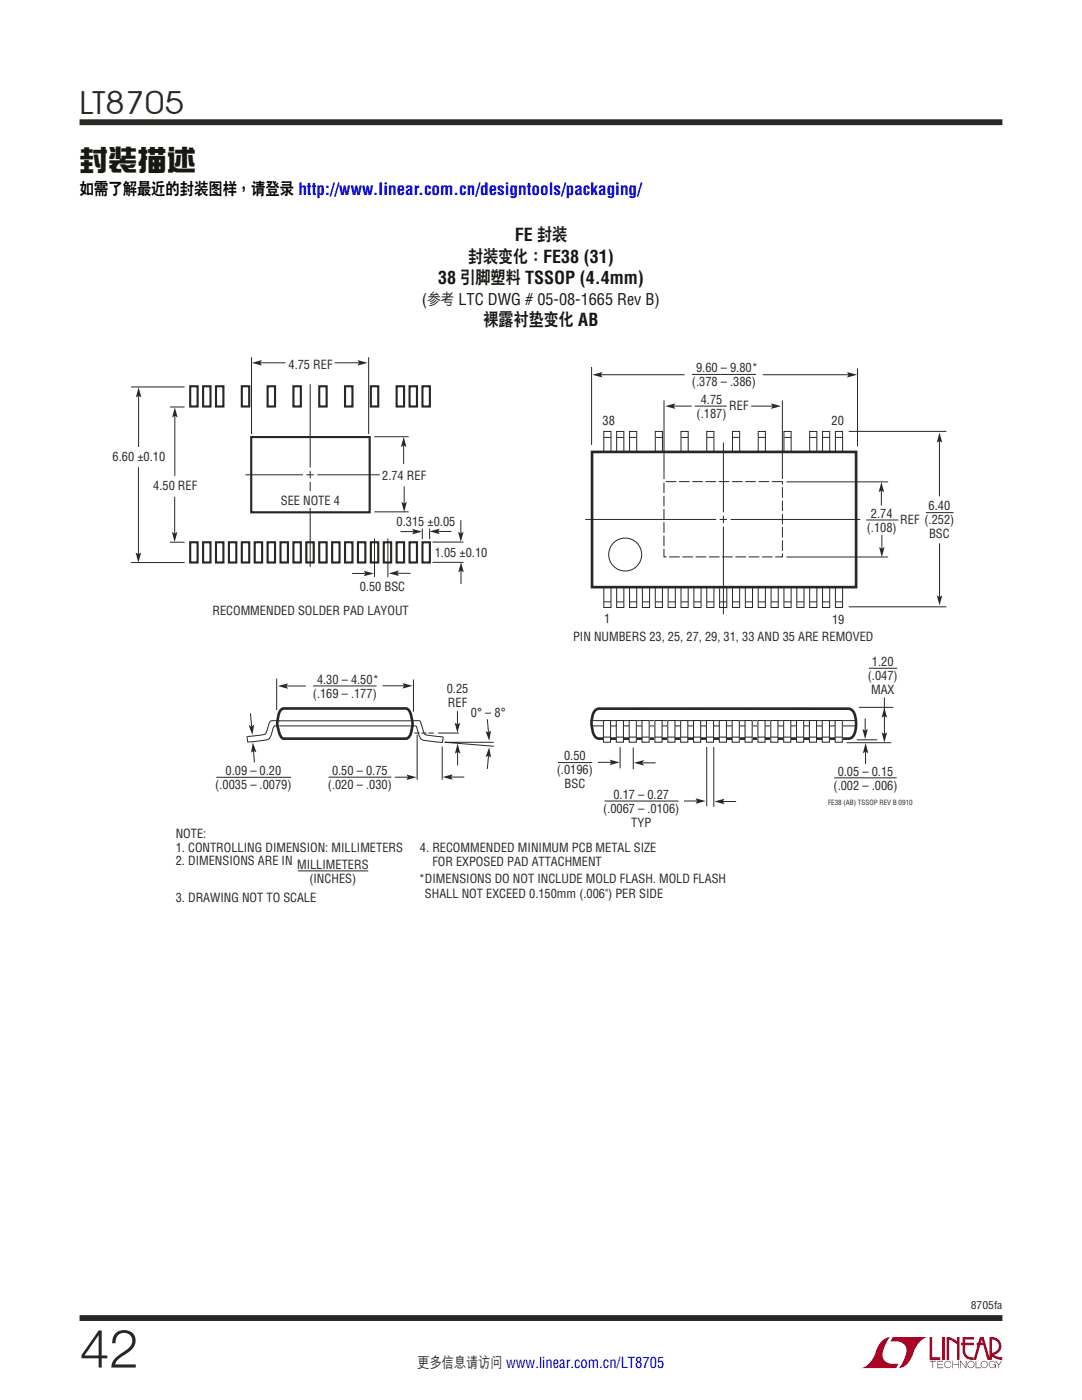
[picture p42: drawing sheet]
<svg xmlns="http://www.w3.org/2000/svg" width="216mm" height="279mm" viewBox="0 0 216 279" stroke-linecap="round" stroke-linejoin="round" font-family="sans-serif">
<defs><g id="words">
<text font-size="10.6" fill="#282723" x="15.9" y="272.9">42</text>
<text font-size="6.3" fill="#282723" x="15.9" y="22.8">LT8705</text>
<text font-size="5.8" fill="#181713" x="15.8" y="34.1">封裝描述</text>
<g font-size="3.5" fill="#181713">
<text x="93.4" y="52.4">封裝變化：FE38 (31)</text>
<text x="102.7" y="48.2">FE 封裝</text>
<text x="87.4" y="56.7">38 引腳塑料 TSSOP (4.4mm)</text>
<text x="96.5" y="65.1">裸露襯墊變化 AB</text>
</g>
<text font-size="3.4" x="15.9" y="38.8">如需瞭解最近的封裝圖樣，請登錄 http://www.linear.com.cn/designtools/packaging/</text>
<text font-size="3.2" fill="#181713" x="84.2" y="60.9">(參考 LTC DWG # 05-08-1665 Rev B)</text>
<text font-size="3" fill="#282723" x="83.3" y="273.1">更多信息請訪問 www.linear.com.cn/LT8705</text>
<g font-size="2.5" fill="#282723">
<text x="57.6" y="73.6">4.75 REF</text>
<text x="138.1" y="77.1">(.378 – .386)</text>
<text x="138.9" y="74.3">9.60 – 9.80*</text>
<text x="139" y="83.4">(.187)</text>
<text x="139.8" y="80.6">4.75</text>
<text x="145.5" y="81.8">REF</text>
<text x="120.2" y="84.9">38</text>
<text x="165.9" y="84.9">20</text>
<text x="22.5" y="92">6.60 ±0.10</text>
<text x="76.3" y="95.8">2.74 REF</text>
<text x="30.6" y="97.8">4.50 REF</text>
<text x="56" y="100.7">SEE NOTE 4</text>
<text x="185.3" y="101.8">6.40</text>
<text x="79.1" y="104.9">0.315 ±0.05</text>
<text x="173" y="106.2">(.108)</text>
<text x="173.8" y="103.3">2.74</text>
<text x="179.6" y="104.6">REF (.252)</text>
<text x="185.4" y="107.4">BSC</text>
<text x="86.8" y="111.1">1.05 ±0.10</text>
<text x="71.8" y="118">0.50 BSC</text>
<text x="42.4" y="122.7">RECOMMENDED SOLDER PAD LAYOUT</text>
<text x="120.6" y="124.4">1</text>
<text x="166" y="124.5">19</text>
<text x="114.3" y="127.9">PIN NUMBERS 23, 25, 27, 29, 31, 33 AND 35 ARE REMOVED</text>
<text x="63.3" y="136.5">4.30 – 4.50*</text>
<text x="173.2" y="135.7">(.047)</text>
<text x="174" y="132.9">1.20</text>
<text x="62.4" y="139.3">(.169 – .177)</text>
<text x="89.1" y="138.3">0.25</text>
<text x="89.4" y="141.2">REF</text>
<text x="94" y="143.1">0° – 8°</text>
<text x="173.8" y="138.5">MAX</text>
<text x="45" y="154.7">0.09 – 0.20</text>
<text x="66.3" y="154.7">0.50 – 0.75</text>
<text x="111.1" y="154.5">(.0196)</text>
<text x="112.6" y="151.7">0.50</text>
<text x="167.2" y="154.8">0.05 – 0.15</text>
<text x="43" y="157.5">(.0035 – .0079)</text>
<text x="65.4" y="157.5">(.020 – .030)</text>
<text x="112.7" y="157.3">BSC</text>
<text x="122.4" y="159.4">0.17 – 0.27</text>
<text x="166.3" y="157.6">(.002 – .006)</text>
<text x="35.1" y="167.2">NOTE:</text>
<text x="120.3" y="162.3">(.0067 – .0106)</text>
<text x="126" y="165.1">TYP</text>
<text x="35.1" y="170">1. CONTROLLING DIMENSION: MILLIMETERS</text>
<text x="35.1" y="172.7">2. DIMENSIONS ARE IN</text>
<text x="59.3" y="173.4">MILLIMETERS</text>
<text x="83.8" y="170">4. RECOMMENDED MINIMUM PCB METAL SIZE</text>
<text x="86.3" y="172.8">FOR EXPOSED PAD ATTACHMENT</text>
<text x="61.7" y="176.2">(INCHES)</text>
<text x="83.6" y="176.3">*DIMENSIONS DO NOT INCLUDE MOLD FLASH. MOLD FLASH</text>
<text x="84.8" y="179.1">SHALL NOT EXCEED 0.150mm (.006&quot;) PER SIDE</text>
<text x="35.1" y="180">3. DRAWING NOT TO SCALE</text>
</g>
<text font-size="2.1" fill="#282723" x="193.7" y="261.2">8705fa</text>
<text font-size="1.4" fill="#282723" x="165.2" y="160.7">FE38 (AB) TSSOP REV B 0910</text>
</g></defs>
<g fill="#a90023">
<path d="M185.5 266.8h.5v4.1h1.6v.5h-2.1z"/>
<path d="M176.2 267.4l1-.5h.5h-.1a6.2 6.2 0 0 0-1.4 4 2.58 2.58 0 0 0 3.1 1.3l-.5 .8h-6.9a4.9 4.9 0 0 0 3-3.8l.4-.7z"/>
<path d="M178.1 266.9h7a4.9 4.9 0 0 0-3.1 3.7 3.2 3.2 0 0 1-2.7 2.4h.1a6.2 6.2 0 0 0 1.4-4.1 2.58 2.58 0 0 0-3.1-1.2z"/>
<path d="M188 266.8h.5v4.6h-.5z"/>
<path d="M188.9 266.8l1 .2 1.1 .7v-.9h.5v4.6h-.5v-3.1l-1.6-.9v4h-.5z"/>
<path d="M185.5 271.6h1.3v.1h-.6v1.3h-.1v-1.3h-.6z"/>
<path d="M187 271.6h1.2v.1h-1v.5h.9v.2h-.9v.5h1v.1h-1.2z"/>
<path d="M190 271.6h.2v.6h1v-.6h.1v1.4h-.1v-.6h-1v.6h-.2z"/>
<path d="M191.6 271.6h.1l1 1.2v-1.2h.1v1.4l-1.1-1.2v1.2h-.1z"/>
<path d="M194.7 271.6h.1v1.3h.9v.1h-1z"/>
<path d="M198.6 271.6h.2l.5 .7 .5-.7h.2l-.6 .8v.6h-.2v-.6z"/>
<path d="M192.1 266.8h2.2v.5h-1.7v.7h1.7v.5h-1.7v1.1a1.32 1.32 0 0 0 1.7 1.3v.5l1.2-4.6h.8l1.1 4.1v-4.1a1.84 1.84 0 0 1 2.4 1.4 1.84 1.84 0 0 1-1.5 2.2l.8 .4 .9 .1v.5l-1.2-.2-1-.6v-.6a1.34 1.34 0 0 0 1.5-1.2 1.34 1.34 0 0 0-1.4-1.5v4.1h-.9l-.8-2.9h-1.3v-.5h1.2l-.2-.7-1.1 4.1a2.06 2.06 0 0 1-2.7-1.3v-1.6h-.4v-.5h.4z"/>
<path d="M193.2 271.8a.72 .72 0 0 1 1.2 .1 .72 .72 0 0 1-.4 1.1 .72 .72 0 0 1-1-.7h.2a.59 .59 0 0 0 .8 .5 .59 .59 0 0 0 .2-.9 .59 .59 0 0 0-1 .2v.2h-.2z"/>
<path d="M195.9 271.8a.72 .72 0 0 1 1.1 .1 .72 .72 0 0 1-.4 1.1 .72 .72 0 0 1-.9-.7h.1a.59 .59 0 0 0 .8 .5 .59 .59 0 0 0 .2-.9 .59 .59 0 0 0-.9 .2l-.1 .2h-.1z"/>
<path d="M197.5 271.8a.72 .72 0 0 1 1.2 .2h-.2a.59 .59 0 0 0-.9-.1 .59 .59 0 0 0 .1 .9 .59 .59 0 0 0 .9-.4h-.5v-.1h.6v.7h-.1v-.3a.73 .73 0 0 1-1.1 .2 .73 .73 0 0 1 0-1.1z"/>
<path d="M188.6 271.8a.71 .71 0 0 1 1.2 .3h-.1a.59 .59 0 0 0-.9-.3 .59 .59 0 0 0-.1 1 .59 .59 0 0 0 1-.3h.1a.73 .73 0 0 1-1.1 .4 .73 .73 0 0 1-.1-1.1z"/>
</g>
<path d="M15.9 24.4h184.1M15.9 263h184.1" fill="none" stroke="#282723" stroke-width="1.2" stroke-linecap="butt"/>
<path d="M138.6 81h6.4z" fill="#fff"/>
<path d="M138.6 81h6.4M43.2 155.1h14.9M65.6 155.1h12.5M78.8 155.1h2.6M83.2 146.6v9M88.2 149v6.6M98.5 148.1h-9.8l9.8 .8" fill="none" stroke="#282723" stroke-width=".2"/>
<path d="M81.1 154.6l2 .5-2 .6 .3-.6z" fill="#282723"/>
<path d="M97.2 143.5l.3 2.7" fill="none" stroke="#282723" stroke-width=".2"/>
<path d="M96.9 145.9l.6 .3 .5-.4-.4 2z" fill="#282723"/>
<path d="M50 142.4l.2 2.6" fill="none" stroke="#282723" stroke-width=".2"/>
<path d="M49.6 144.7l.6 .3 .5-.4-.3 2.1z" fill="#282723"/>
<path d="M50.6 149.9l.2 2.3" fill="none" stroke="#282723" stroke-width=".2"/>
<path d="M50.4 148.2l.8 1.9-.6-.2-.5 .3z" fill="#282723"/>
<path d="M97.5 150.8l-.3 2.7" fill="none" stroke="#282723" stroke-width=".2"/>
<path d="M97.6 149.2l.4 2-.5-.4-.6 .3z" fill="#282723"/>
<path d="M55.2 135.4v6.3M57.1 136.9h3.9M82.5 135.6v6.5" fill="none" stroke="#282723" stroke-width=".2"/>
<path d="M55.5 136.9l2-.5-.4 .5 .4 .6z" fill="#282723"/>
<path d="M76.3 136.9h4.3" fill="none" stroke="#282723" stroke-width=".2"/>
<path d="M80.3 136.3l2 .6-2 .5 .3-.5z" fill="#282723"/>
<g fill="none" stroke="#282723" stroke-width=".2">
<path d="M120.5 86.1h1.4v35.1h-1.4zM120.5 87.3h1.4M123 86.1h1.5v35.1h-1.5zM123.1 87.3h1.4M125.6 86.1h1.5v35.1h-1.5zM125.7 87.3h1.4M128.2 91.3h1.4v29.9h-1.4zM128.3 92.5h1.3M130.8 86.1h1.4v35.1h-1.4zM130.8 87.3h1.4M133.3 91.3h1.5v29.9h-1.5zM133.4 92.5h1.4"/>
<path d="M135.9 86.1h1.4v35.1h-1.4zM136 87.3h1.3M138.5 91.3h1.4v29.9h-1.4zM138.5 92.5h1.4M141 86.1h1.5v35.1h-1.5zM141.1 87.3h1.4M143.6 91.2h1.4v30h-1.4zM143.7 92.4h1.3M146.2 86.1h1.4v35.1h-1.4zM146.2 87.3h1.4M148.7 91.3h1.5v29.9h-1.5zM148.8 92.4h1.4"/>
<path d="M151.3 86.1h1.4v35.1h-1.4zM151.4 87.3h1.3M153.9 91.1h1.4v30.1h-1.4zM153.9 92.3h1.4M156.4 86.1h1.5v35.1h-1.5zM156.5 87.3h1.4M159 91.2h1.4v30h-1.4zM159.1 92.4h1.3M161.6 86.1h1.4v35.1h-1.4zM161.6 87.3h1.4M164.1 86.1h1.5v35.1h-1.5zM164.2 87.3h1.4"/>
<path d="M166.7 86.1h1.4v35.1h-1.4zM166.8 87.3h1.3M62.4 136.9h12.7M120.5 120.1h1.4M123.1 120.1h1.4M125.7 120.1h1.4M128.3 120.1h1.3M130.8 120.1h1.4M133.4 120.1h1.4M136 120.1h1.3M138.5 120.1h1.4M141.1 120.1h1.4"/>
<path d="M143.7 120.1h1.3M146.2 120.1h1.4M148.8 120.1h1.4M151.4 120.1h1.3M153.9 120.1h1.4M156.5 120.1h1.4M159.1 120.1h1.3M161.6 120.1h1.4M164.2 120.1h1.4M166.8 120.1h1.3M55.6 143.9h26.4M55.7 144.9h26.3"/>
<path d="M82.2 144.9l.9 .1 .2 .6a2.63 2.63 0 0 0 1.1 2.1l3.8 .5M82.2 143.8h1.5a4.5 4.5 0 0 1 .8 2.2l.1 .4a1.23 1.23 0 0 0 1.3 .4l2.5 .3M88.4 147l-.1 1.3"/>
</g>
<path d="M56.2 141.6l.4-.2h24.4a1.98 1.98 0 0 1 1.2 1.8 4.9 4.9 0 0 1-.8 4.1l-.4 .1h-24.4a2.58 2.58 0 0 1-1.2-2.2 4.9 4.9 0 0 1 .8-3.6z" fill="none" stroke="#282723" stroke-width=".53"/>
<path d="M118.1 90.2h52.7v27h-52.7z" fill="#fff"/>
<path d="M118.1 90.2h52.7v27h-52.7z" fill="none" stroke="#282723" stroke-width=".53"/>
<path d="M187.5 108.4v10.7" fill="none" stroke="#282723" stroke-width=".2"/>
<path d="M186.9 118.8l.6 .3 .5-.3-.5 2z" fill="#282723"/>
<path d="M187.5 88v11.1" fill="none" stroke="#282723" stroke-width=".2"/>
<path d="M187.5 86.3l.5 2-.5-.3-.6 .3z" fill="#282723"/>
<path d="M119.9 74.8h16.7M169.4 86.1h19.4M169.4 121.1h19.4" fill="none" stroke="#282723" stroke-width=".2"/>
<path d="M118.2 74.8l2-.5-.3 .5 .3 .5z" fill="#282723"/>
<path d="M118 73.2v15.6M152.2 74.8h17.4M171.1 73.5v15.6" fill="none" stroke="#282723" stroke-width=".2"/>
<path d="M169 74.3l2 .5-2 .5 .3-.5z" fill="#282723"/>
<g fill="none" stroke="#282723" stroke-width=".2">
<path d="M138.1 74.7h12.7M118.2 143.8h52.4M118.2 144.9h52.4M126.4 149.2v4.3"/>
<circle cx="124.7" cy="110.7" r="3.3"/>
</g>
<path d="M119 141.6l.9-.2h48a2.4 2.4 0 0 1 2.4 .7 5.7 5.7 0 0 1 0 4.8 2.51 2.51 0 0 1-2.3 .5h-45.8a8.7 8.7 0 0 1-3.2-.2 5.1 5.1 0 0 1-.4-5.2z" fill="none" stroke="#282723" stroke-width=".53"/>
<path d="M176.5 141.3l.5 1.9-.5-.3-.6 .3z" fill="#282723"/>
<path d="M176.5 139.2v7.3" fill="none" stroke="#282723" stroke-width=".2"/>
<path d="M175.9 146.2l.6 .3 .5-.3-.5 1.9z" fill="#282723"/>
<path d="M173.4 133.4h5.6M171.4 141.2h6.8M172.6 143.3v2.5" fill="none" stroke="#282723" stroke-width=".2"/>
<path d="M172.1 145.5l.5 .3 .6-.3-.6 2z" fill="#282723"/>
<path d="M172.7 150v2.5" fill="none" stroke="#282723" stroke-width=".2"/>
<path d="M172.7 148.4l.6 1.9-.6-.3-.5 .3z" fill="#282723"/>
<path d="M128.2 152.2h2.6M166.5 155.2h12.4M168.9 148.2h8.9M171 147.7h4.1" fill="none" stroke="#282723" stroke-width=".2"/>
<path d="M126.5 152.2l2-.5-.3 .5 .3 .6z" fill="#282723"/>
<path d="M90 155.1h2.6" fill="none" stroke="#282723" stroke-width=".2"/>
<path d="M88.3 155.1l2-.6-.3 .6 .3 .5z" fill="#282723"/>
<path d="M91.3 150.1v2.6" fill="none" stroke="#282723" stroke-width=".2"/>
<path d="M91.3 148.4l.6 2-.6-.3-.5 .3z" fill="#282723"/>
<path d="M91.3 141.9v2.7" fill="none" stroke="#282723" stroke-width=".2"/>
<path d="M90.7 144.2l.6 .4 .5-.4-.5 2z" fill="#282723"/>
<path d="M119.3 152.1h2.7M123.7 149.1v4.2" fill="none" stroke="#282723" stroke-width=".2"/>
<path d="M121.6 151.6l2 .6-2 .5 .4-.5z" fill="#282723"/>
<path d="M176 106.8v2.7" fill="none" stroke="#282723" stroke-width=".2"/>
<path d="M175.4 109.2l.6 .3 .5-.3-.5 2z" fill="#282723"/>
<path d="M175.9 97.9v3" fill="none" stroke="#282723" stroke-width=".2"/>
<path d="M175.9 96.2l.5 2-.5-.3-.6 .3z" fill="#282723"/>
<path d="M111.3 152.2h6.9M120.6 159.9h14.8M136.5 159.9h2.6M141 149.1v11.8" fill="none" stroke="#282723" stroke-width=".2"/>
<path d="M138.8 159.3l2 .6-2 .5 .3-.5z" fill="#282723"/>
<path d="M142.4 149.1v11.9M144.2 160h2.7" fill="none" stroke="#282723" stroke-width=".2"/>
<path d="M142.6 159.9l2-.5-.4 .6 .4 .5z" fill="#282723"/>
<path d="M120.4 143.8h1.4v4.3h-1.4z" fill="#fff"/>
<path d="M120.4 147.1h1.4M120.4 143.8h1.4v4.3h-1.4z" fill="none" stroke="#282723" stroke-width=".2"/>
<path d="M123 143.8h1.4v4.3h-1.4z" fill="#fff"/>
<path d="M123 147.1h1.4M123 143.8h1.4v4.3h-1.4z" fill="none" stroke="#282723" stroke-width=".2"/>
<path d="M125.5 143.8h1.5v4.3h-1.5z" fill="#fff"/>
<path d="M125.5 143.8h1.5v4.3h-1.5zM125.5 147.1h1.5" fill="none" stroke="#282723" stroke-width=".2"/>
<path d="M128.1 143.8h1.4v4.3h-1.4z" fill="#fff"/>
<path d="M128.1 143.8h1.4v4.3h-1.4zM128.1 147.1h1.4" fill="none" stroke="#282723" stroke-width=".2"/>
<path d="M130.7 143.8h1.4v4.3h-1.4z" fill="#fff"/>
<path d="M130.7 143.8h1.4v4.3h-1.4zM130.7 147.1h1.4" fill="none" stroke="#282723" stroke-width=".2"/>
<path d="M133.3 143.8h1.4v4.3h-1.4z" fill="#fff"/>
<path d="M133.3 147.1h1.4M133.3 143.8h1.4v4.3h-1.4z" fill="none" stroke="#282723" stroke-width=".2"/>
<path d="M135.8 143.8h1.4v4.3h-1.4z" fill="#fff"/>
<path d="M135.8 147.1h1.4M135.8 143.8h1.4v4.3h-1.4z" fill="none" stroke="#282723" stroke-width=".2"/>
<path d="M138.4 143.8h1.4v4.3h-1.4z" fill="#fff"/>
<path d="M138.4 143.8h1.4v4.3h-1.4zM138.4 147.1h1.4" fill="none" stroke="#282723" stroke-width=".2"/>
<path d="M141 143.8h1.4v4.3h-1.4z" fill="#fff"/>
<path d="M141 143.8h1.4v4.3h-1.4zM141 147.1h1.4" fill="none" stroke="#282723" stroke-width=".2"/>
<path d="M143.5 143.8h1.5v4.3h-1.5z" fill="#fff"/>
<path d="M143.5 147.1h1.5M143.5 143.8h1.5v4.3h-1.5z" fill="none" stroke="#282723" stroke-width=".2"/>
<path d="M146.1 143.8h1.4v4.3h-1.4z" fill="#fff"/>
<path d="M146.1 143.8h1.4v4.3h-1.4zM146.1 147.1h1.4" fill="none" stroke="#282723" stroke-width=".2"/>
<path d="M148.7 143.8h1.4v4.3h-1.4z" fill="#fff"/>
<path d="M148.7 143.8h1.4v4.3h-1.4zM148.7 147.1h1.4" fill="none" stroke="#282723" stroke-width=".2"/>
<path d="M151.2 143.8h1.5v4.3h-1.5z" fill="#fff"/>
<path d="M151.2 143.8h1.5v4.3h-1.5zM151.2 147.1h1.5" fill="none" stroke="#282723" stroke-width=".2"/>
<path d="M153.8 143.8h1.4v4.3h-1.4z" fill="#fff"/>
<path d="M153.8 147.1h1.4M153.8 143.8h1.4v4.3h-1.4z" fill="none" stroke="#282723" stroke-width=".2"/>
<path d="M156.4 143.8h1.4v4.3h-1.4z" fill="#fff"/>
<path d="M156.4 147.1h1.4M156.4 143.8h1.4v4.3h-1.4z" fill="none" stroke="#282723" stroke-width=".2"/>
<path d="M158.9 143.8h1.5v4.3h-1.5z" fill="#fff"/>
<path d="M158.9 147.1h1.5M158.9 143.8h1.5v4.3h-1.5z" fill="none" stroke="#282723" stroke-width=".2"/>
<path d="M161.5 143.8h1.4v4.3h-1.4z" fill="#fff"/>
<path d="M161.5 143.8h1.4v4.3h-1.4zM161.5 147.1h1.4" fill="none" stroke="#282723" stroke-width=".2"/>
<path d="M164.1 143.8h1.4v4.3h-1.4z" fill="#fff"/>
<path d="M164.1 147.1h1.4M164.1 143.8h1.4v4.3h-1.4z" fill="none" stroke="#282723" stroke-width=".2"/>
<path d="M166.6 143.8h1.5v4.3h-1.5z" fill="#fff"/>
<path d="M132.5 79.9v15.7M79.9 106.1h2.6M49.3 146.9l.1 1.3M55.7 144.9h-1l-.3 .7a2.65 2.65 0 0 1-1.1 2l-3.8 .5M55.8 143.9l-1.6-.1a2.14 2.14 0 0 0-.8 1.7 1.12 1.12 0 0 1-1.1 1.2l-2.9 .3M166.6 143.8h1.5v4.3h-1.5zM166.6 147.1h1.5" fill="none" stroke="#282723" stroke-width=".2"/>
<path d="M82.7 146.3h4.1" fill="none" stroke="#282723" stroke-width=".2" stroke-dasharray="1.1 .4" stroke-linecap="butt"/>
<path d="M82.2 105.6l2 .5-2 .5 .4-.5z" fill="#282723"/>
<path d="M87.4 106.1h2.7" fill="none" stroke="#282723" stroke-width=".2"/>
<path d="M85.8 106l1.9-.5-.3 .6 .3 .5z" fill="#282723"/>
<path d="M70.3 114.4h2.6" fill="none" stroke="#282723" stroke-width=".2"/>
<path d="M72.6 113.9l2 .6-2 .5 .3-.5z" fill="#282723"/>
<path d="M79.3 114.4h2.6" fill="none" stroke="#282723" stroke-width=".2"/>
<path d="M77.6 114.4l2-.5-.3 .5 .3 .6z" fill="#282723"/>
<path d="M92 113.9v2.6" fill="none" stroke="#282723" stroke-width=".2"/>
<path d="M92 112.2l.5 2-.5-.3-.6 .3z" fill="#282723"/>
<path d="M92 103.8v2.7" fill="none" stroke="#282723" stroke-width=".2"/>
<path d="M91.4 106.1l.5 .4 .6-.4-.5 2z" fill="#282723"/>
<path d="M34.9 83v12" fill="none" stroke="#282723" stroke-width=".2"/>
<path d="M34.9 81.3l.5 2-.5-.3-.6 .3z" fill="#282723"/>
<path d="M34.9 99.1v7.4" fill="none" stroke="#282723" stroke-width=".2"/>
<path d="M34.3 106.2l.5 .3 .6-.3-.5 1.9z" fill="#282723"/>
<g fill="none" stroke="#282723" stroke-width=".42">
<path d="M38 77.1h1.4v4h-1.4zM40.5 77.1h1.5v4h-1.5zM43.1 77.1h1.5v4h-1.5zM48.3 77.1h1.4v4h-1.4zM53.4 77.1h1.5v4h-1.5zM58.5 77.1h1.5v4h-1.5zM63.7 77.1h1.5v4h-1.5zM68.8 77.1h1.5v4h-1.5zM74 77.1h1.5v4h-1.5zM79.1 77.1h1.5v4h-1.5zM81.7 77.1h1.5v4h-1.5zM84.3 77.1h1.5v4h-1.5z"/>
<path d="M38 108.2h1.4v4.1h-1.4zM40.5 108.2h1.5v4.1h-1.5zM43.1 108.2h1.5v4.1h-1.5zM45.7 108.2h1.5v4.1h-1.5zM48.3 108.2h1.4v4.1h-1.4zM50.8 108.2h1.5v4.1h-1.5zM53.4 108.2h1.5v4.1h-1.5zM56 108.2h1.5v4.1h-1.5zM58.5 108.2h1.5v4.1h-1.5zM61.1 108.2h1.5v4.1h-1.5zM63.7 108.2h1.5v4.1h-1.5zM66.3 108.2h1.5v4.1h-1.5z"/>
<path d="M68.8 108.2h1.5v4.1h-1.5zM71.4 108.2h1.5v4.1h-1.5zM74 108.2h1.5v4.1h-1.5zM76.6 108.2h1.5v4.1h-1.5zM79.1 108.2h1.5v4.1h-1.5zM81.7 108.2h1.5v4.1h-1.5zM84.3 108.2h1.5v4.1h-1.5z"/>
</g>
<path d="M27.7 79v10.2M74.7 107.5v7.7M77.4 107.5v7.7M84.3 105.5v2.1M85.7 105.5v2.1M86.3 108.2h6.2M86.3 112.2h6.2" fill="none" stroke="#282723" stroke-width=".2"/>
<path d="M27.7 77.3l.5 2-.5-.3-.6 .3z" fill="#282723"/>
<path d="M27.6 93.3v17.3" fill="none" stroke="#282723" stroke-width=".2"/>
<path d="M27.1 110.3l.5 .3 .6-.3-.6 2z" fill="#282723"/>
<path d="M26.1 77.2h10.7M156.1 79.9v15.7M33.9 81.2h2.9M26.1 112.3h10.7M33.9 108.2h2.9" fill="none" stroke="#282723" stroke-width=".2"/>
<path d="M132.5 96.1h23.6v15h-23.6z" fill="none" stroke="#282723" stroke-width=".2" stroke-dasharray="2.1 .5" stroke-linecap="butt"/>
<path d="M50.1 87.2h23.7v15h-23.7z" fill="none" stroke="#282723" stroke-width=".42"/>
<path d="M51.9 72.4h5.1z" fill="#fff"/>
<path d="M51.9 72.4h5.1" fill="none" stroke="#282723" stroke-width=".2"/>
<path d="M50.3 72.4l2-.5-.4 .5 .4 .6z" fill="#282723"/>
<path d="M66.8 72.4h4.9z" fill="#fff"/>
<path d="M66.8 72.4h4.9" fill="none" stroke="#282723" stroke-width=".2"/>
<path d="M71.3 71.9l2 .5-2 .6 .4-.6z" fill="#282723"/>
<path d="M134.4 81h3.7z" fill="#fff"/>
<path d="M134.4 81h3.7" fill="none" stroke="#282723" stroke-width=".2"/>
<path d="M132.8 81l2-.5-.4 .6 .4 .5z" fill="#282723"/>
<path d="M149.9 81h4.3z" fill="#fff"/>
<path d="M149.9 81h4.3" fill="none" stroke="#282723" stroke-width=".2"/>
<path d="M153.8 80.5l2 .6-2 .5 .4-.5z" fill="#282723"/>
<path d="M50.2 71.3v15.3z" fill="#fff"/>
<path d="M50.2 71.3v15.3" fill="none" stroke="#282723" stroke-width=".2"/>
<path d="M73.6 71.3v15.3z" fill="#fff"/>
<path d="M73.6 71.3v15.3M80.6 97.1v3.4M156.9 96.2h20.3M156.9 111.2h20.3M172.9 103.8h6.4" fill="none" stroke="#282723" stroke-width=".2"/>
<path d="M80.1 100.2l.5 .3 .6-.3-.6 2z" fill="#282723"/>
<path d="M80.5 88.9v3.7" fill="none" stroke="#282723" stroke-width=".2"/>
<path d="M80.5 87.2l.6 2-.5-.3-.6 .3z" fill="#282723"/>
<path d="M61.9 76.7v36.4M49 94.8h26.8M74.7 87.2h6.8M144.3 88.3v34.3M74.7 102.2h6.8M116.8 103.7h54.8M59.4 173.8h14.1" fill="none" stroke="#282723" stroke-width=".2"/>
<path d="M60.8 93.7h2.2v2.1h-2.2zM143.3 102.6h2.1v2.1h-2.1z" fill="none" stroke="#fff" stroke-width=".71" stroke-linecap="butt"/>
<path d="M61.3 98.1h1.2v3.2h-1.2z" fill="#fff"/>
<path d="M184.8 102.3h5.5M87.4 146.3h4.2" fill="none" stroke="#282723" stroke-width=".2"/>
<use href="#words"/>
</svg>
